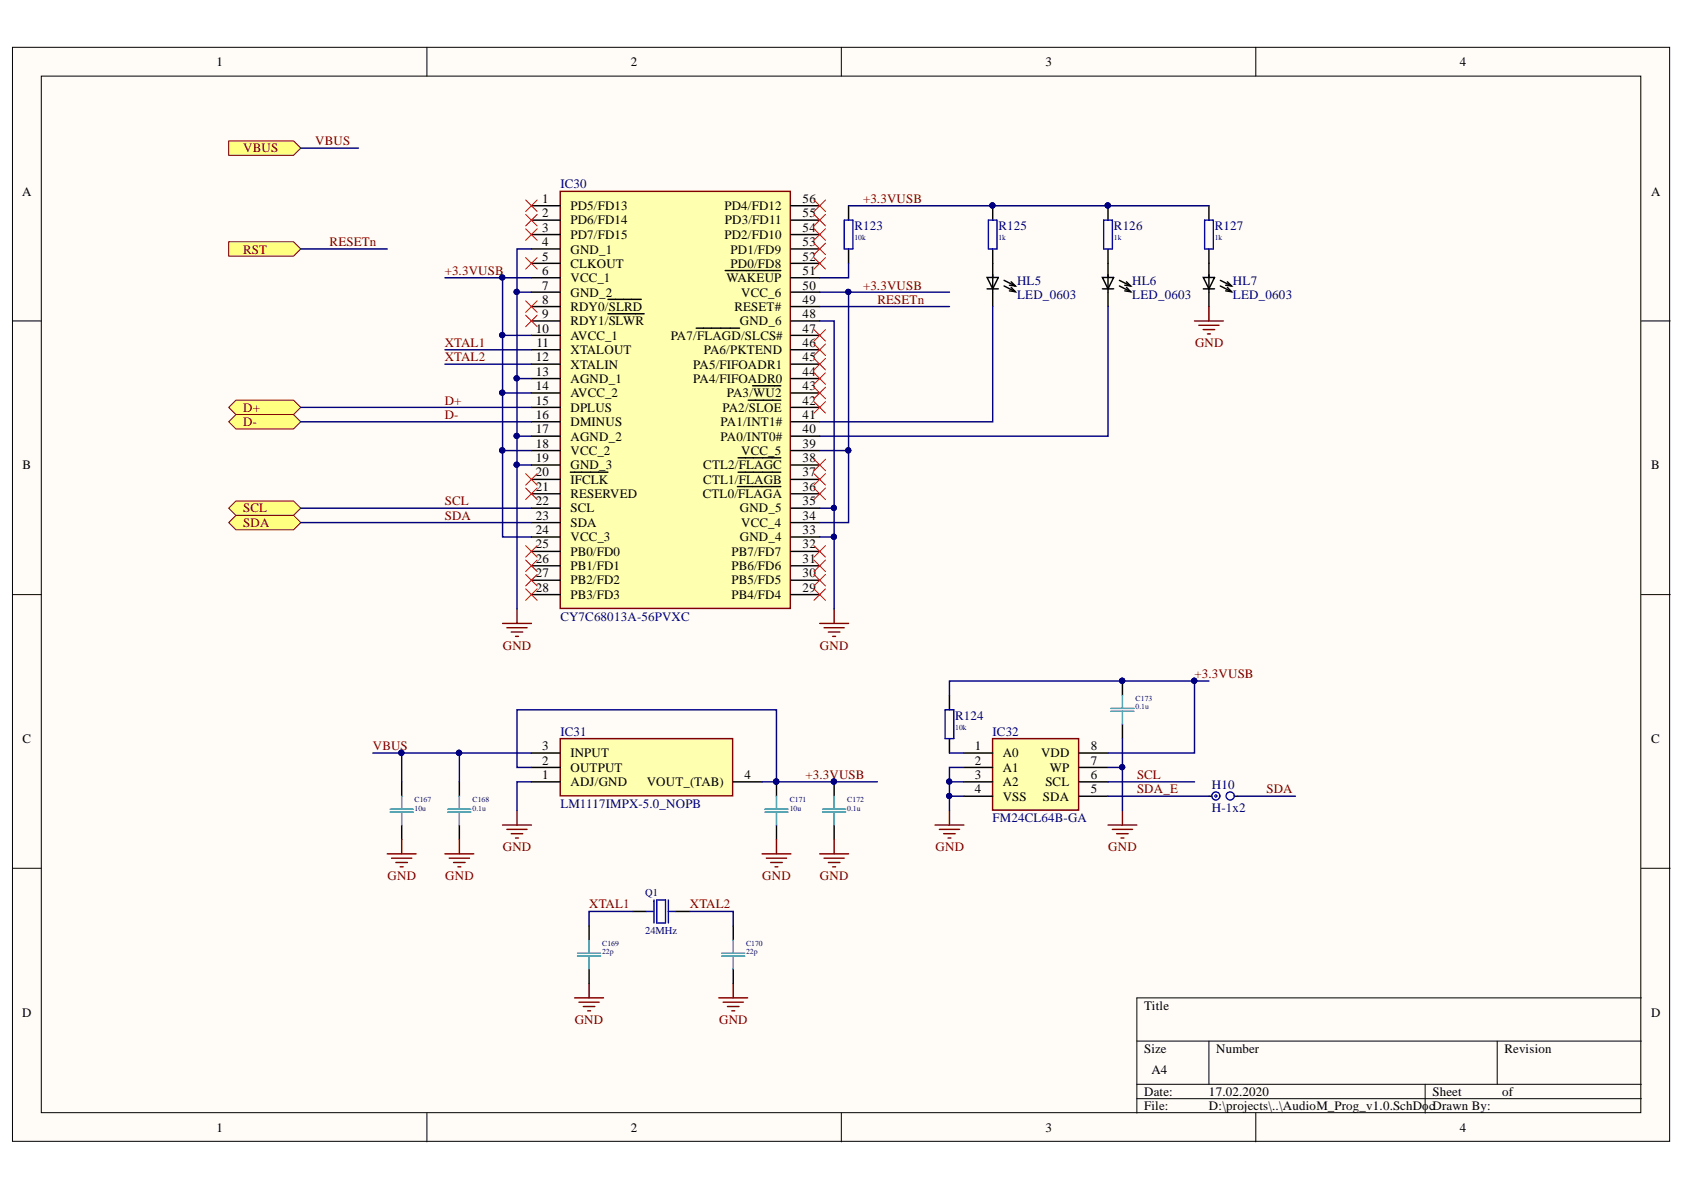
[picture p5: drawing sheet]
<svg xmlns="http://www.w3.org/2000/svg" width="297mm" height="210mm" viewBox="0 0 297 210" stroke-linecap="round" stroke-linejoin="round" font-family="sans-serif">
<defs><g id="words">
<g font-size="2.3">
<text x="38.2" y="11.7">1</text>
<text x="111.3" y="11.7">2</text>
<text x="184.4" y="11.7">3</text>
<text x="257.5" y="11.7">4</text>
<text x="3.9" y="34.5">A</text>
<text x="95.6" y="35.8">1</text>
<text x="141.6" y="35.8">56</text>
<text x="291.3" y="34.5">A</text>
<text x="95.6" y="38.3">2</text>
<text x="95.6" y="40.8">3</text>
<text x="100.6" y="37">PD5/FD13</text>
<text x="100.6" y="39.6">PD6/FD14</text>
<text x="127.8" y="37">PD4/FD12</text>
<text x="127.9" y="39.6">PD3/FD11</text>
<text x="141.6" y="38.3">55</text>
<text x="141.6" y="40.8">54</text>
<text x="95.6" y="43.5">4</text>
<text x="95.6" y="46">5</text>
<text x="100.6" y="42.1">PD7/FD15</text>
<text x="100.6" y="44.7">GND_1</text>
<text x="100.6" y="47.3">CLKOUT</text>
<text x="127.8" y="42.1">PD2/FD10</text>
<text x="128.9" y="44.7">PD1/FD9</text>
<text x="128.9" y="47.3">PD0/FD8</text>
<text x="141.6" y="43.5">53</text>
<text x="141.6" y="46">52</text>
<text x="95.6" y="48.5">6</text>
<text x="95.6" y="51.1">7</text>
<text x="95.6" y="53.6">8</text>
<text x="100.6" y="49.8">VCC_1</text>
<text x="100.6" y="52.3">GND_2</text>
<text x="128.1" y="49.8">WAKEUP</text>
<text x="130.7" y="52.3">VCC_6</text>
<text x="141.6" y="48.5">51</text>
<text x="141.6" y="51.1">50</text>
<text x="141.6" y="53.6">49</text>
<text x="94.5" y="58.7">10</text>
<text x="95.6" y="56.1">9</text>
<text x="100.6" y="54.9">RDY0/SLRD</text>
<text x="100.6" y="57.4">RDY1/SLWR</text>
<text x="100.6" y="59.9">AVCC_1</text>
<text x="118.3" y="59.9">PA7/FLAGD/SLCS#</text>
<text x="129.6" y="54.9">RESET#</text>
<text x="130.5" y="57.4">GND_6</text>
<text x="141.6" y="56.1">48</text>
<text x="141.6" y="58.7">47</text>
<text x="94.5" y="63.8">12</text>
<text x="94.6" y="61.2">11</text>
<text x="100.6" y="62.5">XTALOUT</text>
<text x="100.6" y="65">XTALIN</text>
<text x="122.3" y="65">PA5/FIFOADR1</text>
<text x="124.1" y="62.5">PA6/PKTEND</text>
<text x="141.6" y="61.2">46</text>
<text x="141.6" y="63.8">45</text>
<text x="94.5" y="66.3">13</text>
<text x="94.5" y="68.8">14</text>
<text x="94.5" y="71.4">15</text>
<text x="100.6" y="67.6">AGND_1</text>
<text x="100.6" y="70.1">AVCC_2</text>
<text x="122.3" y="67.6">PA4/FIFOADR0</text>
<text x="128.2" y="70.1">PA3/WU2</text>
<text x="141.6" y="66.3">44</text>
<text x="141.6" y="68.8">43</text>
<text x="141.6" y="71.4">42</text>
<text x="94.5" y="73.9">16</text>
<text x="94.5" y="76.4">17</text>
<text x="100.6" y="72.6">DPLUS</text>
<text x="100.6" y="75.2">DMINUS</text>
<text x="100.6" y="77.7">AGND_2</text>
<text x="127.1" y="75.2">PA1/INT1#</text>
<text x="127.1" y="77.7">PA0/INT0#</text>
<text x="127.4" y="72.6">PA2/SLOE</text>
<text x="141.6" y="73.9">41</text>
<text x="141.6" y="76.4">40</text>
<text x="4" y="82.8">B</text>
<text x="94.5" y="79">18</text>
<text x="94.5" y="81.5">19</text>
<text x="100.6" y="80.2">VCC_2</text>
<text x="100.6" y="82.8">GND_3</text>
<text x="124.1" y="82.8">CTL2/FLAGC</text>
<text x="130.7" y="80.2">VCC_5</text>
<text x="141.6" y="79">39</text>
<text x="141.6" y="81.5">38</text>
<text x="291.3" y="82.8">B</text>
<text x="94.5" y="84">20</text>
<text x="94.5" y="86.6">21</text>
<text x="94.5" y="89.1">22</text>
<text x="100.6" y="85.3">IFCLK</text>
<text x="100.6" y="87.9">RESERVED</text>
<text x="124" y="87.9">CTL0/FLAGA</text>
<text x="124.1" y="85.3">CTL1/FLAGB</text>
<text x="141.6" y="84">37</text>
<text x="141.6" y="86.6">36</text>
<text x="141.6" y="89.1">35</text>
<text x="94.5" y="91.7">23</text>
<text x="94.5" y="94.2">24</text>
<text x="100.6" y="90.4">SCL</text>
<text x="100.6" y="92.9">SDA</text>
<text x="100.6" y="95.5">VCC_3</text>
<text x="130.5" y="90.4">GND_5</text>
<text x="130.5" y="95.5">GND_4</text>
<text x="130.7" y="92.9">VCC_4</text>
<text x="141.6" y="91.7">34</text>
<text x="141.6" y="94.2">33</text>
<text x="94.5" y="96.7">25</text>
<text x="94.5" y="99.3">26</text>
<text x="94.5" y="101.8">27</text>
<text x="100.6" y="98">PB0/FD0</text>
<text x="100.6" y="100.5">PB1/FD1</text>
<text x="129" y="98">PB7/FD7</text>
<text x="129" y="100.5">PB6/FD6</text>
<text x="141.6" y="96.7">32</text>
<text x="141.6" y="99.3">31</text>
<text x="141.6" y="101.8">30</text>
<text x="94.5" y="104.4">28</text>
<text x="100.6" y="103.1">PB2/FD2</text>
<text x="100.6" y="105.7">PB3/FD3</text>
<text x="129" y="103.1">PB5/FD5</text>
<text x="129" y="105.7">PB4/FD4</text>
<text x="141.6" y="104.4">29</text>
<text x="4" y="131.1">C</text>
<text x="291.3" y="131.1">C</text>
<text x="95.6" y="137.4">1</text>
<text x="95.6" y="134.9">2</text>
<text x="95.6" y="132.3">3</text>
<text x="100.6" y="136.1">OUTPUT</text>
<text x="100.6" y="133.6">INPUT</text>
<text x="131.3" y="137.4">4</text>
<text x="172" y="132.3">1</text>
<text x="172" y="134.9">2</text>
<text x="172" y="137.4">3</text>
<text x="176.9" y="133.6">A0</text>
<text x="176.9" y="136.1">A1</text>
<text x="183.6" y="133.6">VDD</text>
<text x="185.2" y="136.1">WP</text>
<text x="192.4" y="132.3">8</text>
<text x="192.4" y="134.9">7</text>
<text x="192.4" y="137.4">6</text>
<text x="100.6" y="138.7">ADJ/GND</text>
<text x="114.1" y="138.7">VOUT_(TAB)</text>
<text x="172" y="139.9">4</text>
<text x="176.9" y="138.7">A2</text>
<text x="176.9" y="141.2">VSS</text>
<text x="184" y="141.2">SDA</text>
<text x="184.4" y="138.7">SCL</text>
<text x="192.4" y="139.9">5</text>
<text x="3.9" y="179.3">D</text>
<text x="201.8" y="178.1">Title</text>
<text x="291.3" y="179.3">D</text>
<text x="201.8" y="185.7">Size</text>
<text x="214.5" y="185.7">Number</text>
<text x="265.4" y="185.7">Revision</text>
<text x="203.1" y="189.5">A4</text>
<text x="201.8" y="193.3">Date:</text>
<text x="201.8" y="195.8">File:</text>
<text x="213.2" y="193.3">17.02.2020</text>
<text x="213.2" y="195.8">D:\projects\..\AudioM_Prog_v1.0.SchDo</text>
<text x="252.1" y="195.8">cDrawn By:</text>
<text x="252.7" y="193.3">Sheet</text>
<text x="265" y="193.3">of</text>
<text x="38.2" y="199.6">1</text>
<text x="111.3" y="199.6">2</text>
<text x="184.4" y="199.6">3</text>
<text x="257.5" y="199.6">4</text>
</g>
<g font-size="2.3" fill="#800000">
<text x="42.9" y="26.9">VBUS</text>
<text x="55.6" y="25.6">VBUS</text>
<text x="152.2" y="35.8">+3.3VUSB</text>
<text x="42.9" y="44.7">RST</text>
<text x="58.1" y="43.5">RESETn</text>
<text x="78.4" y="48.5">+3.3VUSB</text>
<text x="152.2" y="51.1">+3.3VUSB</text>
<text x="154.8" y="53.6">RESETn</text>
<text x="78.4" y="61.2">XTAL1</text>
<text x="78.4" y="63.8">XTAL2</text>
<text x="210.8" y="61.2">GND</text>
<text x="78.4" y="71.4">D+</text>
<text x="42.9" y="72.6">D+</text>
<text x="42.9" y="75.2">D-</text>
<text x="78.4" y="73.9">D-</text>
<text x="78.4" y="89.1">SCL</text>
<text x="42.9" y="90.4">SCL</text>
<text x="42.9" y="92.9">SDA</text>
<text x="78.4" y="91.7">SDA</text>
<text x="88.7" y="114.6">GND</text>
<text x="144.6" y="114.6">GND</text>
<text x="210.7" y="119.6">+3.3VUSB</text>
<text x="65.8" y="132.3">VBUS</text>
<text x="142.1" y="137.4">+3.3VUSB</text>
<text x="200.6" y="137.4">SCL</text>
<text x="200.6" y="139.9">SDA_E</text>
<text x="223.4" y="139.9">SDA</text>
<text x="68.4" y="155.2">GND</text>
<text x="78.5" y="155.2">GND</text>
<text x="88.7" y="150.1">GND</text>
<text x="134.5" y="155.2">GND</text>
<text x="144.6" y="155.2">GND</text>
<text x="165" y="150.1">GND</text>
<text x="195.5" y="150.1">GND</text>
<text x="103.9" y="160.2">XTAL1</text>
<text x="121.7" y="160.2">XTAL2</text>
<text x="101.4" y="180.6">GND</text>
<text x="126.8" y="180.6">GND</text>
</g>
<g font-size="2.3" fill="#000080">
<text x="98.8" y="33.2">IC30</text>
<text x="150.7" y="40.6">R123</text>
<text x="176.1" y="40.6">R125</text>
<text x="196.5" y="40.6">R126</text>
<text x="214.3" y="40.6">R127</text>
<text x="179.4" y="50.2">HL5</text>
<text x="179.4" y="52.8">LED_0603</text>
<text x="199.7" y="50.2">HL6</text>
<text x="199.7" y="52.8">LED_0603</text>
<text x="217.5" y="50.2">HL7</text>
<text x="217.5" y="52.8">LED_0603</text>
<text x="98.8" y="109.5">CY7C68013A-56PVXC</text>
<text x="98.8" y="129.8">IC31</text>
<text x="168.5" y="127">R124</text>
<text x="175.1" y="129.8">IC32</text>
<text x="98.8" y="142.5">LM1117IMPX-5.0_NOPB</text>
<text x="213.8" y="139.2">H10</text>
<text x="213.8" y="143.2">H-1x2</text>
<text x="175.1" y="145">FM24CL64B-GA</text>
</g>
<g font-size="1.9" fill="#000080">
<text x="113.8" y="158.1">Q1</text>
<text x="113.8" y="164.7">24MHz</text>
</g>
<g font-size="1.4" fill="#000080">
<text x="150.7" y="42.4">10k</text>
<text x="176.1" y="42.4">1k</text>
<text x="196.5" y="42.4">1k</text>
<text x="214.3" y="42.4">1k</text>
<text x="200.3" y="125.1">0.1u</text>
<text x="200.3" y="123.6">C173</text>
<text x="168.5" y="128.7">10k</text>
<text x="73.1" y="143">10u</text>
<text x="73.1" y="141.4">C167</text>
<text x="83.4" y="143">0.1u</text>
<text x="83.4" y="141.4">C168</text>
<text x="139.3" y="143">10u</text>
<text x="139.3" y="141.4">C171</text>
<text x="149.4" y="143">0.1u</text>
<text x="149.4" y="141.4">C172</text>
<text x="106.2" y="166.8">C169</text>
<text x="131.6" y="166.8">C170</text>
<text x="106.2" y="168.4">22p</text>
<text x="131.6" y="168.4">22p</text>
</g>
</g></defs>
<g fill="#fffcf8" stroke="#000" stroke-width=".18">
<path d="M2.2 8.3h292.3v193h-292.3z"/>
<path d="M7.3 13.4h282.1v182.9h-282.1z"/>
</g>
<g fill="none" stroke="#000" stroke-width=".18">
<path d="M75.3 8.3v5.1M148.4 8.3v5.1M221.5 8.3v5.1M2.2 56.6h5.1M289.5 56.6h5.1M2.2 104.9h5.1M289.5 104.9h5.1M2.2 153.2h5.1M289.5 153.2h5.1M289.5 176h-89v20.3M75.3 196.3v5.1M148.4 196.3v5.1"/>
<path d="M200.5 183.6h89M200.5 191.3h89M200.5 193.8h89M213.2 183.6v7.7M221.5 196.3v5.1M251.4 191.3v5M264.1 183.6v7.7"/>
</g>
<path d="M98.8 33.8h40.6v73.5h-40.6z" fill="#ffffb0" stroke="#800000" stroke-width=".25"/>
<g fill="none" stroke="#000" stroke-width=".25">
<path d="M93.7 36.3h5.1M93.7 38.8h5.1M139.5 36.3h5.1M139.5 38.8h5.1M93.7 41.4h5.1M93.7 43.9h5.1M93.7 46.5h5.1M93.7 49h5.1M93.7 51.5h5.1M93.7 54.1h5.1M93.7 56.6h5.1M93.7 59.2h5.1"/>
<path d="M107.2 52.8h5.9M107.2 55.3h6.4M122.8 57.9h7.7M127.9 47.7h9.8M139.5 41.4h5.1M139.5 43.9h5.1M139.5 46.5h5.1M139.5 49h5.1M139.5 51.5h5.1M139.5 54.1h5.1M139.5 56.6h5.1M139.5 59.2h5.1"/>
<path d="M93.7 61.7h5.1M93.7 64.2h5.1M93.7 66.8h5.1M93.7 69.3h5.1M93.7 71.9h5.1M93.7 74.4h5.1M93.7 76.9h5.1M93.7 79.5h5.1M132 70.6h5.7M132.7 68h5M139.5 61.7h5.1M139.5 64.2h5.1"/>
<path d="M139.5 66.8h5.1M139.5 69.3h5.1M139.5 71.9h5.1M139.5 74.4h5.1M139.5 76.9h5.1M139.5 79.5h5.1M93.7 82h5.1M93.7 84.6h5.1M93.7 87.1h5.1M93.7 89.6h5.1M93.7 92.2h5.1M93.7 94.7h5.1"/>
<path d="M93.7 97.3h5.1M93.7 99.8h5.1M100.6 83.3h6.6M130.1 85.8h7.6M130.2 83.3h7.5M130.2 80.7h7.5M139.5 82h5.1M139.5 84.6h5.1M139.5 87.1h5.1M139.5 89.6h5.1M139.5 92.2h5.1M139.5 94.7h5.1"/>
<path d="M139.5 97.3h5.1M139.5 99.8h5.1M93.7 102.3h5.1M93.7 104.9h5.1M139.5 102.3h5.1M139.5 104.9h5.1"/>
</g>
<path d="M98.8 130.3h30.4v10.1h-30.4z" fill="#ffffb0" stroke="#800000" stroke-width=".25"/>
<path d="M149.7 36.3v2.5M149.7 43.9v2.6M93.7 137.9h5.1M93.7 135.4h5.1M93.7 132.8h5.1M129.3 137.9h5.1M111.5 160.8h2.6M119.2 160.8h2.5" fill="none" stroke="#000" stroke-width=".25"/>
<g fill="none" stroke="#800000" stroke-width=".25">
<path d="M88.7 110h5M89.4 110.7h3.6M90.2 111.5h2M90.9 112.2h.5M91.2 107.4v2.6M144.6 110h5.1M145.4 110.7h3.5M146.1 111.5h2M146.9 112.2h.5M147.1 107.4v2.6M88.7 145.5h5M89.4 146.3h3.6"/>
<path d="M90.2 147.1h2M90.9 147.8h.5M91.2 143v2.5M126.8 176h5.1M127.6 176.8h3.5M128.3 177.5h2.1M129.1 178.3h.5M129.3 173.5v2.5"/>
</g>
<path d="M148.9 38.8h1.5v5.1h-1.5zM115.3 158.7v4.1M115.9 158.7h1.5v4.1h-1.5zM117.9 158.7v4.1M114.1 160.8h1.2M117.9 160.8h1.3" fill="none" stroke="#00f" stroke-width=".25"/>
<g fill="none" stroke="#f00" stroke-width=".18">
<path d="M92.7 35.3l2.1 2M92.7 37.8l2.1 2M94.8 35.3l-2.1 2M94.8 37.8l-2.1 2M143.6 37.8l2 2M143.6 35.3l2 2M145.6 37.8l-2 2M145.6 35.3l-2 2M92.7 40.4l2.1 2M92.7 45.4l2.1 2.1M92.7 53.1l2.1 2M92.7 55.6l2.1 2"/>
<path d="M94.8 40.4l-2.1 2M94.8 45.4l-2.1 2.1M94.8 53.1l-2.1 2M94.8 55.6l-2.1 2M143.6 58.1l2 2.1M143.6 45.4l2 2.1M143.6 42.9l2 2M143.6 40.4l2 2M145.6 58.1l-2 2.1M145.6 45.4l-2 2.1M145.6 42.9l-2 2M145.6 40.4l-2 2"/>
<path d="M143.6 70.8l2 2.1M143.6 68.3l2 2M143.6 65.8l2 2M143.6 63.2l2 2.1M143.6 60.7l2 2M145.6 70.8l-2 2.1M145.6 68.3l-2 2M145.6 65.8l-2 2M145.6 63.2l-2 2.1M145.6 60.7l-2 2M92.7 83.5l2.1 2.1M92.7 86.1l2.1 2"/>
<path d="M92.7 96.2l2.1 2.1M92.7 98.8l2.1 2M94.8 83.5l-2.1 2.1M94.8 86.1l-2.1 2M94.8 96.2l-2.1 2.1M94.8 98.8l-2.1 2M143.6 98.8l2 2M143.6 96.2l2 2.1M143.6 86.1l2 2M143.6 83.5l2 2.1M143.6 81l2 2M145.6 98.8l-2 2"/>
<path d="M145.6 96.2l-2 2.1M145.6 86.1l-2 2M145.6 83.5l-2 2.1M145.6 81l-2 2M92.7 103.9l2.1 2M92.7 101.3l2.1 2.1M94.8 103.9l-2.1 2M94.8 101.3l-2.1 2.1M143.6 103.9l2 2M143.6 101.3l2 2.1M145.6 103.9l-2 2M145.6 101.3l-2 2.1"/>
</g>
<g fill="#ffff80" stroke="#800000" stroke-width=".18">
<path d="M40.3 42.6h11.5l1.3 1.3-1.3 1.3h-11.5z" fill-rule="evenodd"/>
<path d="M40.3 71.9l1.3-1.3h10.2l1.3 1.3-1.3 1.2h-10.2z" fill-rule="evenodd"/>
<path d="M40.3 74.4l1.3-1.3h10.2l1.3 1.3-1.3 1.3h-10.2z" fill-rule="evenodd"/>
<path d="M40.3 89.6l1.3-1.2h10.2l1.3 1.2-1.3 1.3h-10.2z" fill-rule="evenodd"/>
<path d="M40.3 92.2l1.3-1.3h10.2l1.3 1.3-1.3 1.3h-10.2z" fill-rule="evenodd"/>
<path d="M40.3 24.9h11.5l1.3 1.2-1.3 1.3h-11.5z" fill-rule="evenodd"/>
</g>
<path d="M175.1 130.3h15.2v12.6h-15.2z" fill="#ffffb0" stroke="#800000" stroke-width=".25"/>
<path d="M170 132.8h5.1M170 135.4h5.1M170 137.9h5.1M190.4 132.8h5M190.4 135.4h5M190.4 137.9h5M170 140.4h5.1M190.4 140.4h5M213.2 140.4h.6M217.8 140.4h.5" fill="none" stroke="#000" stroke-width=".25"/>
<g fill="none" stroke="#00f" stroke-width=".25">
<circle cx="214.5" cy="140.4" r=".71"/>
<circle cx="217" cy="140.4" r=".72"/>
</g>
<circle cx="214.5" cy="140.4" r=".21" fill="#c0c0c0" stroke="#00f" stroke-width=".18"/>
<g fill="none" stroke="#000" stroke-width=".25">
<path d="M175.1 36.3v2.5M195.4 36.3v2.5M213.2 36.3v2.5M174.1 48.9h2l-1 2zM174.1 50.9h2M175.1 43.9v7.6M175.1 51.6v2.5M177.1 49.5l2 .9M177.1 50.4l2 1.1M178.4 49.7l.7 .7-1-.1M178.4 50.7l.7 .8-1-.2M194.5 48.9h1.9l-1 2z"/>
<path d="M194.5 50.9h1.9M195.4 43.9v7.6M195.4 51.6v2.5M197.5 49.5l1.9 .9M197.5 50.4l1.9 1.1M198.7 49.7l.7 .7-1-.1M198.7 50.7l.7 .8-1-.2M212.2 48.9h2l-1 2zM212.2 50.9h2M213.2 43.9v7.6M213.2 51.6v2.5M215.3 49.5l1.9 .9"/>
<path d="M215.3 50.4l1.9 1.1M216.5 49.7l.7 .7-1-.1M216.5 50.7l.7 .8-1-.2M70.9 137.9v2.5M81 137.9v2.5M137 137.9v2.5M147.1 137.9v2.5M167.5 122.7v2.5M167.5 130.3v2.5M198 120.1v2.6M198 127.7v2.6M70.9 145.5v2.6"/>
<path d="M81 145.5v2.6M137 145.5v2.6M147.1 145.5v2.6M103.9 163.3v2.6M103.9 170.9v2.6M129.3 163.3v2.6M129.3 170.9v2.6"/>
</g>
<path d="M174.3 38.8h1.6v5.1h-1.6zM194.7 38.8h1.5v5.1h-1.5zM212.5 38.8h1.5v5.1h-1.5zM166.7 125.2h1.5v5.1h-1.5z" fill="none" stroke="#00f" stroke-width=".25"/>
<g fill="none" stroke="#800000" stroke-width=".25">
<path d="M210.7 56.6h5.1M211.5 57.4h3.5M212.2 58.1h2.1M213 58.9h.5M213.2 54.1v2.5M68.3 150.6h5.1M69.1 151.4h3.5M69.8 152.1h2.1M70.6 152.9h.5M70.9 148.1v2.5M78.5 150.6h5.1M79.2 151.4h3.6"/>
<path d="M80 152.1h2M80.8 152.9h.5M81 148.1v2.5M134.4 150.6h5.1M135.2 151.4h3.5M135.9 152.1h2.1M136.7 152.9h.5M137 148.1v2.5M144.6 150.6h5.1M145.4 151.4h3.5M146.1 152.1h2M146.9 152.9h.5"/>
<path d="M147.1 148.1v2.5M164.9 145.5h5.1M165.7 146.3h3.6M166.5 147.1h2M167.2 147.8h.5M167.5 143v2.5M195.4 145.5h5.1M196.2 146.3h3.6M197 147.1h2M197.7 147.8h.5M198 143v2.5M101.4 176h5"/>
<path d="M102.1 176.8h3.6M102.9 177.5h2M103.7 178.3h.5M103.9 173.5v2.5"/>
</g>
<g fill="#000080" stroke="#000080" stroke-width=".18">
<circle cx="210.6" cy="120.1" r=".46"/>
<circle cx="175.1" cy="36.2" r=".46"/>
<circle cx="195.4" cy="36.2" r=".46"/>
<circle cx="197.9" cy="120.1" r=".46"/>
<circle cx="147.1" cy="137.9" r=".46"/>
<circle cx="136.9" cy="137.9" r=".46"/>
<circle cx="88.6" cy="48.9" r=".46"/>
<circle cx="88.6" cy="79.4" r=".47"/>
<circle cx="88.6" cy="69.3" r=".46"/>
<circle cx="88.6" cy="59.1" r=".46"/>
<circle cx="149.6" cy="51.5" r=".46"/>
<circle cx="91.1" cy="51.5" r=".46"/>
<circle cx="91.1" cy="66.7" r=".46"/>
<circle cx="91.1" cy="76.9" r=".46"/>
<circle cx="91.1" cy="82" r=".46"/>
<circle cx="147.1" cy="89.6" r=".46"/>
<circle cx="147.1" cy="94.7" r=".46"/>
<circle cx="149.6" cy="79.4" r=".46"/>
<circle cx="167.4" cy="137.9" r=".46"/>
<circle cx="167.4" cy="140.4" r=".46"/>
<circle cx="197.9" cy="135.3" r=".46"/>
<circle cx="81" cy="132.8" r=".47"/>
<circle cx="70.8" cy="132.8" r=".47"/>
</g>
<g fill="none" stroke="#009cca" stroke-width=".25">
<path d="M196 125h4M196 125.5h4M198 122.7v2.3M198 125.5v2.2M68.8 142.7h4.1M68.8 143.2h4.1M70.9 140.4v2.3M70.9 143.2v2.3M79 142.7h4.1M79 143.2h4.1M81 140.4v2.3M81 143.2v2.3"/>
<path d="M134.9 142.7h4.1M134.9 143.2h4.1M137 140.4v2.3M137 143.2v2.3M145.1 142.7h4.1M145.1 143.2h4.1M147.1 140.4v2.3M147.1 143.2v2.3M101.9 168.1h4M101.9 168.6h4M103.9 165.9v2.2M103.9 168.6v2.3"/>
<path d="M127.3 168.1h4.1M127.3 168.6h4.1M129.3 165.9v2.2M129.3 168.6v2.3"/>
</g>
<g fill="none" stroke="#000080" stroke-width=".25">
<path d="M53.1 26.1h10.1M149.7 36.3h63.5M53.1 43.9h15.2M78.5 49h15.2M88.7 49v45.7h5M88.7 59.2h5M91.2 51.5h2.5M93.7 43.9h-2.5v63.5M144.6 51.5h22.9M144.6 56.6h2.5v50.8M144.6 54.1h22.9M149.7 51.5v40.7h-5.1"/>
<path d="M149.7 46.5v2.5h-5.1M175.1 54.1v20.3h-30.5M195.4 54.1v22.8h-50.8M53.1 71.9h40.6M53.1 74.4h40.6M78.5 61.7h15.2M78.5 64.2h15.2M88.7 69.3h5M88.7 79.5h5M91.2 76.9h2.5M91.2 66.8h2.5M144.6 79.5h5.1"/>
<path d="M53.1 89.6h40.6M53.1 92.2h40.6M91.2 82h2.5M144.6 89.6h2.5M144.6 94.7h2.5M65.8 132.8h27.9M70.9 132.8v5.1M81 132.8v5.1M93.7 135.4h-2.5v-10.2h45.8v12.7M93.7 137.9h-2.5v5.1M134.4 137.9h20.4M167.5 132.8h2.5"/>
<path d="M167.5 137.9h2.5M170 135.4h-2.5v7.6M195.4 135.4h2.6v7.6M195.4 137.9h15.3M198 130.3v5.1M210.7 120.1v12.7h-15.3M213.2 120.1h-45.7v2.6M167.5 140.4h2.5M195.4 140.4h17.8M218.3 140.4h10.2M111.5 160.8h-7.6v2.5M121.7 160.8h7.6v2.5"/>
</g>
<use href="#words"/>
</svg>
